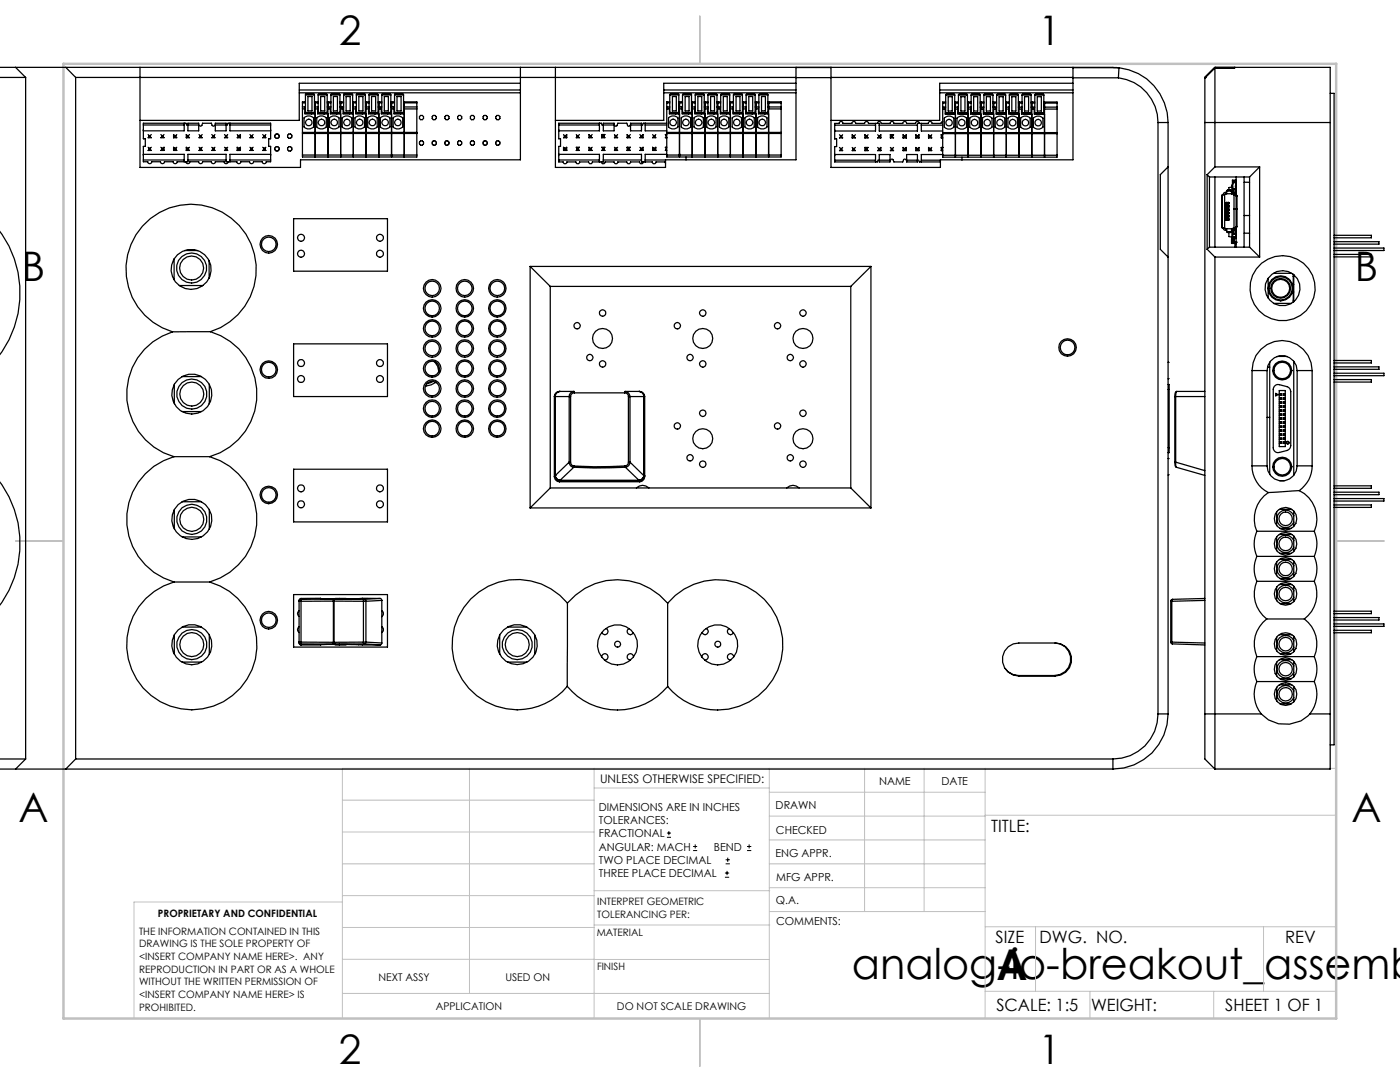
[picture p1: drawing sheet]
<svg xmlns="http://www.w3.org/2000/svg" width="279mm" height="216mm" viewBox="0 0 279 216" stroke-linecap="round" stroke-linejoin="round" font-family="sans-serif">
<defs><g id="words">
<g font-size="8.5">
<text x="170" y="195.4">analog-io-breakout_assemb</text>
<text x="198.9" y="195.5">A</text>
</g>
<g font-size="8.1">
<text x="67.6" y="8.9">2</text>
<text x="207.3" y="8.9">1</text>
<text x="4.4" y="56.2">B</text>
<text x="270.4" y="56.2">B</text>
<text x="3.7" y="164.1">A</text>
<text x="269.7" y="164.1">A</text>
<text x="67.6" y="212.4">2</text>
<text x="207.3" y="212.4">1</text>
</g>
<g font-size="3.4">
<text x="197.8" y="166">TITLE:</text>
<text x="198.7" y="188.1">SIZE</text>
<text x="207.5" y="188.1">DWG. NO.</text>
<text x="256.5" y="188.2">REV</text>
<text x="198.8" y="201.7">SCALE: 1:5</text>
<text x="217.7" y="201.8">WEIGHT:</text>
<text x="244.5" y="201.7">SHEET 1 OF 1</text>
</g>
<text font-size="2.4" x="119.8" y="156.2">UNLESS OTHERWISE SPECIFIED:</text>
<g font-size="2.2">
<text x="119.5" y="161.8">DIMENSIONS ARE IN INCHES</text>
<text x="154.8" y="161.4">DRAWN</text>
<text x="175.4" y="156.6">NAME</text>
<text x="187.9" y="156.7">DATE</text>
<text x="119.5" y="164.4">TOLERANCES:</text>
<text x="119.5" y="167.1">FRACTIONAL</text>
<text x="154.9" y="166.3">CHECKED</text>
<text x="119.5" y="169.7">ANGULAR: MACH</text>
<text x="119.5" y="172.4">TWO PLACE DECIMAL</text>
<text x="142.5" y="169.7">BEND</text>
<text x="154.8" y="171">ENG APPR.</text>
<text x="119.5" y="175">THREE PLACE DECIMAL</text>
<text x="154.9" y="175.7">MFG APPR.</text>
<text x="154.9" y="180.4">Q.A.</text>
<text x="154.9" y="184.6">COMMENTS:</text>
</g>
<g font-size="2.1">
<text x="75.5" y="195.7">NEXT ASSY</text>
<text x="100.9" y="195.7">USED ON</text>
<text x="86.9" y="201.5">APPLICATION</text>
<text x="123.1" y="201.6">DO NOT SCALE DRAWING</text>
</g>
<g font-size="2">
<text x="31.5" y="182.9">PROPRIETARY AND CONFIDENTIAL</text>
<text x="119.2" y="180.6">INTERPRET GEOMETRIC</text>
<text x="119.2" y="183.1">TOLERANCING PER:</text>
<text x="27.8" y="186.5">THE INFORMATION CONTAINED IN THIS</text>
<text x="27.8" y="189">DRAWING IS THE SOLE PROPERTY OF</text>
<text x="27.8" y="191.6">&lt;INSERT COMPANY NAME HERE&gt;. ANY</text>
<text x="119.1" y="186.7">MATERIAL</text>
<text x="27.8" y="194.1">REPRODUCTION IN PART OR AS A WHOLE</text>
<text x="27.8" y="196.6">WITHOUT THE WRITTEN PERMISSION OF</text>
<text x="119.1" y="193.5">FINISH</text>
<text x="27.8" y="199.1">&lt;INSERT COMPANY NAME HERE&gt; IS</text>
<text x="27.8" y="201.7">PROHIBITED.</text>
</g>
</g></defs>
<g fill="none" stroke="#000" stroke-width=".2">
<path d="M133.1 167.1h.8M133.1 166.2h.8M133.5 165.8v.9M138.3 169.7h.8M138.3 168.9h.8M138.7 168.5v.8M144.7 175h.8M144.7 174.2h.8M144.8 172.4h.9M144.8 171.6h.9M145.1 173.8v.8M145.2 171.1v.9"/>
<path d="M149.1 169.7h.8M149.1 168.9h.8M149.5 168.5v.8"/>
</g>
<g fill="none" stroke="#c0c0c0" stroke-width=".2">
<path d="M68.3 159.7h50.3M93.7 153.3v44.9M118.6 153.3v49.9M118.6 157.2h34.9M153.5 153.3v49.9M153.5 158.1h43.1M172.5 153.3v28.6M184.4 153.3v28.6M196.6 153.3v49.9M266.7 153.3h-198.4v49.9M68.3 178.7h50.3M68.3 172.4h50.3"/>
<path d="M68.3 166h50.3M68.3 180h-41.6v23.2M118.6 177.7h35M153.5 167.6h43.1M153.5 162.8h43.1M153.5 172.4h43.1M153.5 177.1h43.1M196.6 162.7h70.1M68.3 198.2h85.2M68.3 191.4l85.2 .1M68.3 185.1h50.3M118.6 184.6h35"/>
<path d="M153.6 181.9h43M196.6 197.8h70.1M196.6 184.9h70.1M206.7 184.9v12.9M217.5 197.8v5.4M242.2 197.8v5.4M252.2 184.9v12.9"/>
</g>
<path d="M139.7 3.2v9.5M3.1 107.9h9.6M266.7 107.9h9.5M139.7 203.2v9.6" fill="none" stroke="#c0c0c0" stroke-width=".25"/>
<path d="M12.7 12.7h254v190.5h-254z" fill="none" stroke="#c0c0c0" stroke-width=".5"/>
<g fill="none" stroke="#000" stroke-width=".25">
<path d="M-.1 13.4l223.4 .1M0 15.5h5.1M3.1 13.4l2 2.1M5.1 15.5v135.9M13.1 13.4l2 2.1M15.1 15.5v135.9M15.1 15.5h199M27.9 13.4v20h32.1v-1.5h43.9v-18.5M59.7 18h44.2M59.7 18.5h44.2M61 18.9l.1-.2h1.5l.2 .2M61 18.9h1.8"/>
<path d="M61 18.9v3.5M61.5 19.3h.8v2.8h-.8zM62.8 18.9v3.8M63.5 18.9l.1-.2h1.6l.1 .2M63.5 18.9h1.8M63.5 18.9v3.5M64 19.3h.8v2.8h-.8zM65.3 18.9v3.8M66 18.9l.1-.2h1.6l.1 .2M66 18.9h1.8M66 18.9v3.5M66.5 19.3h.8v2.8h-.8z"/>
<path d="M67.8 18.9v3.8M68.6 18.9l.1-.2h1.5l.2 .2M68.6 18.9h1.8M68.6 18.9v3.5M69.1 19.3h.8v2.8h-.8zM70.4 18.9v3.8M71.1 18.9l.1-.2h1.6l.1 .2M71.1 18.9v3.5M71.1 18.9h1.8M71.6 19.3h.8v2.8h-.8zM72.9 18.9v3.8M73.7 18.9l.1-.2h1.5l.2 .2"/>
<path d="M73.7 18.9h1.8M73.7 18.9v3.5M74.2 19.3h.8v2.8h-.8zM75.5 18.9v3.8M76.2 18.9l.1-.2h1.6l.1 .2M76.2 18.9h1.8M76.2 18.9v3.5M76.7 19.3h.8v2.8h-.8zM78 18.9v3.8M78.7 18.9l.1-.2h1.6l.1 .2M78.7 18.9h1.8M78.7 18.9v3.5"/>
<path d="M79.2 19.3h.8v2.8h-.8zM80.5 18.9v3.8M103.9 16.6h-44.2v7.4h-31.8M110.8 13.4v20h22v-1.5h26.1v-18.5M132.5 18h26.4M132.5 18.5h26.4M133.7 18.9l.1-.2h1.6l.1 .2M133.7 18.9h1.8M133.7 18.9v3.5M134.2 19.3h.8v2.8h-.8zM135.5 18.9v3.8M136.2 18.9l.1-.2h1.6l.1 .2"/>
<path d="M136.2 18.9h1.8M136.2 18.9v3.5M136.7 19.3h.8v2.8h-.8zM138 18.9v3.8M138.7 18.9l.2-.2h1.5l.1 .2M138.7 18.9h1.8M138.7 18.9v3.5M139.3 19.3h.8v2.8h-.8zM140.5 18.9v3.8M141.3 18.9l.1-.2h1.6l.1 .2M141.3 18.9h1.8M141.3 18.9v3.5"/>
<path d="M141.8 19.3h.8v2.8h-.8zM143.1 18.9v3.8M143.8 18.9l.2-.2h1.5l.1 .2M143.8 18.9h1.8M143.8 18.9v3.5M144.4 19.3h.7v2.8h-.7zM145.6 18.9v3.8M146.4 18.9l.1-.2h1.6l.1 .2M146.4 18.9h1.8M146.4 18.9v3.5M146.9 19.3h.8v2.8h-.8zM148.2 18.9v3.8"/>
<path d="M148.9 18.9l.1-.2h1.6l.1 .2M148.9 18.9h1.8M148.9 18.9v3.5M149.4 19.3h.8v2.8h-.8zM150.7 18.9v3.8M151.4 18.9l.2-.2h1.5l.1 .2M151.4 18.9h1.8M151.4 18.9v3.5M152 19.3h.8v2.8h-.8zM153.2 18.9v3.8M158.9 13.5h6.9M158.9 16.6h-26.4v7.4h-21.7"/>
<path d="M165.8 13.4v20h21.9v-1.5h26.4v-18.5M187.5 18h26.6M187.5 18.5h26.6M188.7 19l.2-.2h1.5l.1 .2M188.7 19h1.8M188.7 19v3.5M189.2 19.3h.8v2.9h-.8zM190.5 19v3.8M191.3 19l.1-.2h1.6l.1 .2M191.3 19h1.8M191.3 19v3.5M191.8 19.3h.8v2.9h-.8z"/>
<path d="M193.1 19v3.8M193.8 19l.2-.2h1.5l.1 .2M193.8 19h1.8M193.8 19v3.5M194.3 19.3h.8v2.9h-.8zM195.6 19v3.8M196.4 19l.1-.2h1.5l.2 .2M196.4 19h1.8M196.4 19v3.5M196.8 19.3h.9v2.9h-.9zM198.2 19v3.8M198.9 19l.1-.2h1.6l.1 .2"/>
<path d="M198.9 19h1.8M198.9 19v3.5M199.4 19.3h.8v2.9h-.8zM200.7 19v3.8M201.4 19l.2-.2h1.5l.1 .2M201.4 19h1.8M201.4 19v3.5M201.9 19.3h.8v2.9h-.8zM203.2 19v3.8M204 19l.1-.2h1.6l.1 .2M204 19h1.8M204 19v3.5"/>
<path d="M204.5 19.3h.8v2.9h-.8zM205.8 19v3.8M206.5 19l.2-.2h1.5l.1 .2M206.5 19h1.8M206.5 19v3.5M207 19.3h.8v2.9h-.8zM208.3 19v3.8M214.1 15.5h9.1M214.1 13.5h9.2M214.1 16.6h-26.6v7.4h-21.7M223.2 15.5a9 9 0 0 1 7.9 8.9M223.3 13.5a11 11 0 0 1 9.8 10.9"/>
<path d="M223.3 13.5l-.1 2M240.5 15.5l2-2.1h23v11M240.5 15.5v8.9M240.5 15.5h.1M242.5 13.5v19.8M242.5 13.5h.1M242.5 13.5h4M242.5 13.5l-2 2M246.5 13.4l-4 .1M265.5 18.6h.7v130h-.7M28.6 31.9h8.2M28.6 30.8h8.2v1.5"/>
<path d="M28.6 24.9h8.2M29.6 29.4l.2 .2M29.6 26.8l.2 .3M29.8 29.8h.2M29.8 29.8l-.2 .2h.6l-.2-.2M29.8 29.6h.2M29.8 27.3h.2M29.8 27.1v.2M29.8 29.6v.2M29.8 27.3l-.2 .2h.6l-.2-.2M29.8 27.1h.2M30 27.1v.2"/>
<path d="M30 29.6v.2M30.2 29.4l-.2 .2M30.2 26.8l-.2 .3M32.1 26.8l.2 .3M32.1 29.4l.2 .2M32.3 29.8h.2M32.3 29.8l-.2 .2h.6M32.3 29.6h.2M32.3 27.3h.2M32.3 27.1v.2M32.3 29.6v.2M32.3 27.3l-.2 .2h.6l-.2-.2"/>
<path d="M32.3 27.1h.2M32.5 29.6l.2-.2v.6M32.5 29.8l.2 .2M32.5 27.1v.2M32.5 29.6v.2M32.7 26.8l-.2 .3M34.9 29.8h.2M34.9 29.6h.2M34.9 27.3h.2M34.9 27.1l-.3-.3v.7M34.9 29.8l-.3 .2M34.9 29.6l-.3-.2v.6"/>
<path d="M34.9 27.1v.2M34.9 29.6v.2M34.9 27.1h.2M34.9 27.3l-.3 .2M35.1 29.8l.2 .2h-.7M35.1 27.1v.2M35.1 29.6v.2M35.1 27.3l.2 .2h-.7M35.3 29.4l-.2 .2M35.3 26.8l-.2 .3M36.8 24.6v1.5h-8.2M37.1 32.3a.39 .39 0 0 0 .4 .4 .39 .39 0 0 0 .4-.4h1.8a.39 .39 0 0 0 .3 .4 .39 .39 0 0 0 .4-.4h1.8a.39 .39 0 0 0 .4 .4 .39 .39 0 0 0 .4-.4h1.7a.39 .39 0 0 0 .4 .4 .39 .39 0 0 0 .4-.4"/>
<path d="M37.3 25l-.2-.4h-8.5v3.1h.4v1.5h-.4v3.1h.9a.39 .39 0 0 0 .4 .4 .39 .39 0 0 0 .4-.4h1.7a.39 .39 0 0 0 .4 .4 .39 .39 0 0 0 .4-.4h1.8a.39 .39 0 0 0 .4 .4 .39 .39 0 0 0 .3-.4h2.2v-1.5h7.6v1.5h2.2a.39 .39 0 0 0 .4 .4 .39 .39 0 0 0 .3-.4h1.8a.39 .39 0 0 0 .4 .4 .39 .39 0 0 0 .4-.4h1.8a.39 .39 0 0 0 .3 .4 .39 .39 0 0 0 .4-.4h.9v-3.1h-.4v-1.5h.4v-3.1h-8.5l-.1 .4M37.4 29.8h.2M37.4 29.6h.2M37.4 27.3h.2M37.4 27.1l-.2-.3v.7M37.4 29.8l-.2 .2M37.4 29.6l-.2-.2v.6M37.4 27.1v.2M37.4 29.6v.2M37.4 27.1h.2M37.4 27.3l-.2 .2M37.5 31.9h7.6"/>
<path d="M37.5 24.6h2.2v1.5h-2.2zM37.5 24.9h2.2M37.6 29.8l.2 .2h-.6M37.6 27.1v.2M37.6 29.6v.2M37.6 27.3l.2 .2h-.6M37.8 29.4l-.2 .2M37.8 26.8l-.2 .3M39.7 26.8l.2 .3M39.7 29.4l.2 .2M39.8 25a.26 .26 0 0 0 .2 .2 .26 .26 0 0 0 .3-.2l.1-.4h1.8l.1 .4a.26 .26 0 0 0 .3 .2 .26 .26 0 0 0 .2-.2M39.9 29.8h.2"/>
<path d="M39.9 29.8l-.2 .2h.7l-.3-.2M39.9 29.6h.2M39.9 27.3h.2M39.9 27.1v.2M39.9 29.6v.2M39.9 27.3l-.2 .2h.7l-.3-.2M39.9 27.1h.2M40.1 27.1v.2M40.1 29.6v.2M40.4 29.4l-.3 .2M40.4 26.8l-.3 .3M42.3 26.8l.2 .3"/>
<path d="M42.3 29.4l.2 .2M42.5 29.8h.2M42.5 29.8l-.2 .2h.6l-.2-.2M42.5 29.6h.2M42.5 27.3h.2M42.5 27.1v.2M42.5 29.6v.2M42.5 27.3l-.2 .2h.6l-.2-.2M42.5 27.1h.2M42.7 27.1v.2M42.7 29.6v.2M42.9 29.4l-.2 .2"/>
<path d="M42.9 26.8l-.2 .3M43 24.6h2.1v1.5h-2.1zM43 24.9h2.1M44.8 26.8l.2 .3M44.8 29.4l.2 .2M45 29.8h.2M45 29.8l-.2 .2h.6l-.2-.2M45 29.6h.2M45 27.3h.2M45 27.1v.2M45 29.6v.2M45 27.3l-.2 .2h.6l-.2-.2"/>
<path d="M45 27.1h.2M45.2 27.1v.2M45.2 29.6v.2M45.4 29.4l-.2 .2M45.4 26.8l-.2 .3M45.9 31.9h8.1M45.9 24.6v1.5h8.1M45.9 24.9h8.1M47.3 30h.7M47.3 26.8l.3 .3M47.6 29.8h.2M47.6 29.6h.2"/>
<path d="M47.6 27.3h.2M47.6 29.8l-.3 .2M47.6 29.6l-.3-.2v.6M47.6 27.1v.2M47.6 29.6v.2M47.6 27.3l-.3 .2h.7M47.6 27.1h.2M47.8 29.6l.2-.2v.6M47.8 27.1l.2-.3v.7M47.8 29.8l.2 .2M47.8 27.1v.2M47.8 29.6v.2"/>
<path d="M47.8 27.3l.2 .2M49.9 26.8l.2 .3M49.9 29.4l.2 .2M50.1 29.8h.2M50.1 29.8l-.2 .2h.6l-.2-.2M50.1 29.6h.2M50.1 27.3h.2M50.1 27.1v.2M50.1 29.6v.2M50.1 27.3l-.2 .2h.6l-.2-.2M50.1 27.1h.2M50.3 27.1v.2"/>
<path d="M50.3 29.6v.2M50.5 29.4l-.2 .2M50.5 26.8l-.2 .3M52.4 29.4l.2 .2M52.4 26.8l.2 .3M52.6 29.8l-.2 .2h.7l-.3-.2M52.6 27.1v.2M52.6 29.6v.2M52.6 29.8h.2M52.6 29.6h.2M52.6 27.3h.2M52.6 27.3l-.2 .2h.7l-.3-.2"/>
<path d="M52.6 27.1h.2M52.8 27.1v.2M52.8 29.6v.2M53.1 29.4l-.3 .2M53.1 26.8l-.3 .3M54 30.8h-8.1v1.5M60.4 30.9v.4h22.8v-.4M60.4 21.3v.4M60.4 26.4v.2M60.4 21.7h.5M60.4 21.3h.6M60.4 26.4h22.8"/>
<path d="M60.4 20.5h.6M60.4 26.6h22.8M60.4 30.9h22.8M60.4 20.5v.8M60.4 21.7v4.7M60.4 26.6v4.3M60.7 23.5a1.36 1.36 0 0 1 1.9 0v1.8a1.36 1.36 0 0 1-1.9 0zM60.9 21.3v.4M60.9 21.7v1h2M61 22.4l1.8 .1-.3 .1h-1.4zM61 20.3h-.6v.2M62.1 22.6v.1"/>
<path d="M62.2 22.6v.1M62.8 21.3h.7M62.8 20.5h.7M62.8 20.3h.7M62.9 20.5v1.2M62.9 26.4v.2M62.9 26.6v4.7M62.9 20.3v.2zM62.9 21.7h.5M62.9 21.7v4.7M63.2 23.5a1.36 1.36 0 0 1 1.9 0v1.8a1.36 1.36 0 0 1-1.9 0zM63.4 21.3v.4"/>
<path d="M63.4 21.7v1h2M63.5 22.4l1.8 .1-.2 .1h-1.4zM64.7 22.6v.1M65.3 21.3h.7M65.3 20.5h.7M65.3 20.3h.7M65.4 20.5v1.2M65.4 26.4v.2M65.4 26.6v4.7M65.4 20.3v.2zM65.4 21.7h.5M65.4 21.7v4.7"/>
<path d="M65.8 23.5a1.36 1.36 0 0 1 1.9 0v1.8a1.36 1.36 0 0 1-1.9 0zM65.9 21.3v.4M65.9 21.7v1h2.1M66 22.4l1.8 .1-.2 .1h-1.4zM67.2 22.6v.1M67.8 21.3h.8M67.8 20.5h.8M67.8 20.3h.8M68 20.5v1.2M68 26.4v.2M68 26.6v4.7M68 20.3v.2z"/>
<path d="M68 21.7h.5M68 21.7v4.7M68.3 23.5a1.36 1.36 0 0 1 1.9 0v1.8a1.36 1.36 0 0 1-1.9 0zM68.5 21.3v.4M68.5 21.7v1h2M68.6 22.4l1.8 .1-.2 .1h-1.4zM69.7 22.6v.1M69.8 22.6v.1M70.4 21.3h.7M70.4 20.5h.7M70.4 20.3h.7M70.5 20.5v1.2"/>
<path d="M70.5 26.4v.2M70.5 26.6v4.7M70.5 20.3v.2zM70.5 21.7h.5M70.5 21.7v4.7M70.8 23.5a1.36 1.36 0 0 1 1.9 0v1.8a1.36 1.36 0 0 1-1.9 0zM71 21.3v.4M71 21.7v1h2.1M71.1 22.4l1.8 .1-.2 .1h-1.4zM72.3 22.6v.1M72.9 21.3h.8M72.9 20.5h.8"/>
<path d="M72.9 20.3h.8M73.1 26.4v.2M73.1 26.6v4.7M73.1 20.3v.2zM73.1 20.5v1.2M73.1 21.7h.5M73.1 21.7v4.7M73.4 23.5a1.36 1.36 0 0 1 1.9 0v1.8a1.36 1.36 0 0 1-1.9 0zM73.6 21.3v.4M73.6 21.7v1h2M73.7 22.4l1.8 .1-.3 .1h-1.4zM74.8 22.6v.1"/>
<path d="M75.5 21.3h.7M75.5 20.5h.7M75.5 20.3h.7M75.6 26.4v.2M75.6 26.6v4.7M75.6 20.3v.2zM75.6 20.5v1.2M75.6 21.7h.5M75.6 21.7v4.7M75.9 23.5a1.36 1.36 0 0 1 1.9 0v1.8a1.36 1.36 0 0 1-1.9 0zM76.1 21.3v.4M76.1 21.7v1h2"/>
<path d="M76.2 22.4l1.8 .1-.2 .1h-1.4zM77.4 22.6v.1M78 21.3h.7M78 20.5h.7M78 20.3h.7M78.1 20.5v1.2M78.1 26.4v.2M78.1 26.6v4.7M78.1 20.3v.2zM78.1 21.7h.5M78.1 21.7v4.7M78.5 23.5a1.36 1.36 0 0 1 1.9 0v1.8a1.36 1.36 0 0 1-1.9 0z"/>
<path d="M78.6 21.3v.4M78.6 21.7v1h2.1M78.7 22.4l1.8 .1-.2 .1h-1.4zM79.9 22.6v.1M80.5 20.3h2.7v.2M80.5 21.3h2.7M80.5 20.5h2.7M80.7 20.5v1.2M80.7 26.4v.2M80.7 26.6v4.7M80.7 20.3v.2zM80.7 21.7h2.5"/>
<path d="M80.7 21.7v4.7M83.2 21.3v.4M83.2 26.4v.2M83.2 20.5v.8M83.2 21.7v4.7M83.2 26.6v4.3M111.5 31.9h8.1M111.5 30.8h8.1v1.5M111.5 24.9h8.1M112.5 30h.6M112.5 26.8l.1 .3M112.6 29.8h.3"/>
<path d="M112.6 29.6h.3M112.6 27.3h.3M112.6 27.1v.2M112.6 29.6v.2M112.6 29.6l-.1-.2v.6M112.6 29.8l-.1 .2M112.6 27.3l-.1 .2h.6M112.6 27.1h.3M112.9 27.1v.2M112.9 29.6v.2M112.9 29.6l.2-.2v.6M112.9 29.8l.2 .2"/>
<path d="M112.9 27.1l.2-.3v.7M112.9 27.3l.2 .2M115 26.8l.2 .3M115.2 29.8h.2M115.2 29.8l-.2 .2h.6l-.2-.2M115.2 29.6h.2M115.2 27.3h.2M115.2 29.6l-.2-.2h.6l-.2 .2M115.2 27.3l-.2 .2h.6l-.2-.2M115.2 27.1v.2M115.2 29.6v.2M115.2 27.1h.2"/>
<path d="M115.4 27.1v.2M115.4 29.6v.2M115.6 26.8l-.2 .3M117.7 29.8h.3M117.7 29.6h.3M117.7 27.3h.3M117.7 29.8l-.2 .2M117.7 29.6l-.2-.2v.6M117.7 27.1l-.2-.3v.7M117.7 27.1v.2M117.7 29.6v.2M117.7 27.3l-.2 .2"/>
<path d="M117.7 27.1h.3M118 29.8l.2 .2h-.7M118 27.1v.2M118 29.6v.2M118 27.3l.2 .2h-.7M118.2 29.4l-.2 .2M118.2 26.8l-.2 .3M119.6 24.6v1.5h-8.1M120 32.3a.37 .37 0 0 0 .4 .4 .37 .37 0 0 0 .4-.4h1.8a.37 .37 0 0 0 .3 .4 .37 .37 0 0 0 .4-.4h1.8a.37 .37 0 0 0 .4 .4 .37 .37 0 0 0 .3-.4h1.8a.37 .37 0 0 0 .4 .4 .37 .37 0 0 0 .4-.4M120.1 26.8h.6l-.2 .3M120.1 26.8v.7M120.1 26.8l.2 .3"/>
<path d="M120.2 25l-.2-.4h-8.5v3.1h.4v1.5h-.4v3.1h.9a.37 .37 0 0 0 .4 .4 .37 .37 0 0 0 .3-.4h1.8a.37 .37 0 0 0 .4 .4 .37 .37 0 0 0 .4-.4h1.8a.37 .37 0 0 0 .3 .4 .37 .37 0 0 0 .4-.4h2.2v-1.5h7.6v1.5h2.2a.37 .37 0 0 0 .3 .4 .37 .37 0 0 0 .4-.4h1.8l.1 .3M120.3 29.8h.2M120.3 29.8l-.2 .2h.6l-.2-.2M120.3 29.6h.2M120.3 27.3h.2M120.3 29.6l-.2-.2h.6l-.2 .2M120.3 27.1v.2M120.3 29.6v.2M120.3 27.3l-.2 .2M120.3 27.1h.2M120.4 31.9h7.6M120.4 24.9h2.2"/>
<path d="M120.4 24.6h2.2v1.5h-2.2zM120.5 27.1v.2M120.5 29.6v.2M120.5 27.3l.2 .2h-.6M122.6 29.4l.2 .2M122.6 26.8l.2 .3M122.7 25a.24 .24 0 0 0 .2 .2 .24 .24 0 0 0 .3-.2l.1-.4h1.8l.1 .4a.24 .24 0 0 0 .3 .2 .24 .24 0 0 0 .2-.2M122.8 29.8h.2M122.8 29.8l-.2 .2h.7l-.3-.2M122.8 29.6h.2M122.8 27.3h.2M122.8 27.1v.2"/>
<path d="M122.8 29.6v.2M122.8 27.3l-.2 .2h.7l-.3-.2M122.8 27.1h.2M123 27.1v.2M123 29.6v.2M123.3 29.4l-.3 .2M123.3 26.8l-.3 .3M125.2 29.4h.6l-.2 .2M125.2 29.4l.1 .2M125.2 29.4v.6M125.3 29.8h.3M125.3 29.6h.3"/>
<path d="M125.3 27.3h.3M125.3 29.8l-.1 .2M125.3 27.1l-.1-.3v.7M125.3 27.1v.2M125.3 29.6v.2M125.3 27.3l-.1 .2M125.3 27.1h.3M125.6 29.8l.2 .2h-.6M125.6 27.1v.2M125.6 29.6v.2M125.6 27.3l.2 .2h-.6M125.8 26.8l-.2 .3"/>
<path d="M125.8 24.9h2.2M125.8 24.6h2.2v1.5h-2.2zM127.7 29.4l.2 .2M127.7 26.8l.2 .3M127.9 29.8h.2M127.9 29.8l-.2 .2h.6M127.9 29.6h.2M127.9 27.3h.2M127.9 27.1v.2M127.9 29.6v.2M127.9 27.3l-.2 .2h.6M127.9 27.1h.2"/>
<path d="M128.1 29.6l.2-.2v.6M128.1 27.1v.2M128.1 29.6v.2M128.1 27.1l.2-.3v.7M128.1 29.8l.2 .2M128.1 27.3l.2 .2M128.8 31.9h3.8M128.8 24.9h4.3M128.8 24.6v1.5h4.3M130.2 30h.7M130.2 26.8l.2 .3M130.4 29.8h.3"/>
<path d="M130.4 29.6h.3M130.4 27.3h.3M130.4 29.8l-.2 .2M130.4 29.6l-.2-.2v.6M130.4 27.1v.2M130.4 29.6v.2M130.4 27.3l-.2 .2h.7l-.2-.2M130.4 27.1h.3M130.7 29.6l.2-.2v.6M130.7 29.8l.2 .2M130.7 27.1v.2M130.7 29.6v.2"/>
<path d="M130.9 26.8l-.2 .3M133 30.8h-4.2v1.5M133.1 30.9v.4h22.8v-.4M133.1 21.3v.4M133.1 26.4v.2M133.1 29.4h-.3l.2 .2-.2 .4h.3M133.1 26.8h-.3l.2 .3-.2 .4h.3M133.1 24.6h-4.7l-.2 .4M133.1 21.7h.5M133.1 21.3h.6M133.1 26.4h22.8M133.1 20.5h.6"/>
<path d="M133.1 26.6h22.8M133.1 30.9h22.8M133.1 20.5v.8M133.1 21.7v4.7M133.1 26.6v4.3M133.4 23.5a1.32 1.32 0 0 1 1.9 0v1.8a1.32 1.32 0 0 1-1.9 0zM133.6 21.3v.4M133.6 21.7v1h2M133.7 22.4h1.8v.1l-1.6 .1zM133.7 20.3h-.6v.2M134.9 22.6v.1M135.5 21.3h.7"/>
<path d="M135.5 20.5h.7M135.5 20.3h.7M135.5 30.8h.2M135.6 20.5v1.2M135.6 26.4v.2M135.6 26.6v4.7M135.6 20.3v.2zM135.6 21.7h.5M135.6 21.7v4.7M136 23.5a1.32 1.32 0 0 1 1.8 0v1.8a1.32 1.32 0 0 1-1.8 0zM136.1 21.3v.4M136.1 21.7v1h2"/>
<path d="M136.2 22.4h1.8v.1l-1.6 .1zM136.9 31.3v.6M137.4 22.6v.1M138 21.3h.7M138 20.5h.7M138 20.3h.7M138.1 20.5v1.2M138.1 26.4v.2M138.1 26.6v4.7M138.1 20.3v.2zM138.1 21.7h.6M138.1 21.7v4.7"/>
<path d="M138.5 23.5a1.32 1.32 0 0 1 1.9 0v1.8a1.32 1.32 0 0 1-1.9 0zM138.7 21.3v.4M138.7 21.7v1h2M138.7 22.4h1.8v.1l-1.5 .1zM139.9 22.6v.1M140.5 21.3h.8M140.5 20.5h.8M140.5 20.3h.8M140.7 20.5v1.2M140.7 26.4v.2M140.7 26.6v4.7M140.7 20.3v.2z"/>
<path d="M140.7 21.7h.5M140.7 21.7v4.7M141 23.5a1.32 1.32 0 0 1 1.9 0v1.8a1.32 1.32 0 0 1-1.9 0zM141.2 21.3v.4M141.2 21.7v1h2M141.3 22.4h1.8v.1l-1.6 .1zM142.5 22.6v.1M143.1 21.3h.7M143.1 20.5h.7M143.1 20.3h.7M143.2 20.5v1.2M143.2 26.4v.2"/>
<path d="M143.2 26.6v4.7M143.2 20.3v.2zM143.2 21.7h.6M143.2 21.7v4.7M143.6 23.5a1.32 1.32 0 0 1 1.9 0v1.8a1.32 1.32 0 0 1-1.9 0zM143.8 21.3v.4M143.8 21.7v1h2M143.8 22.4h1.8v.1l-1.6 .1zM145 22.6v.1M145.6 21.3h.8M145.6 20.5h.8M145.6 20.3h.8"/>
<path d="M145.8 26.4v.2M145.8 26.6v4.7M145.8 20.3v.2zM145.8 20.5v1.2M145.8 21.7h.5M145.8 21.7v4.7M146.1 23.5a1.32 1.32 0 0 1 1.9 0v1.8a1.32 1.32 0 0 1-1.9 0zM146.3 21.3v.4M146.3 21.7v1h2M146.4 22.4h1.8v.1l-1.6 .1zM147.6 22.6v.1M148.2 21.3h.7"/>
<path d="M148.2 20.5h.7M148.2 20.3h.7M148.3 26.4v.2M148.3 26.6v4.7M148.3 20.3v.2zM148.3 20.5v1.2M148.3 21.7h.5M148.3 21.7v4.7M148.7 23.5a1.32 1.32 0 0 1 1.8 0v1.8a1.32 1.32 0 0 1-1.8 0zM148.8 21.3v.4M148.8 21.7v1h2M148.9 22.4h1.8v.1l-1.6 .1z"/>
<path d="M150.1 22.6v.1M150.7 21.3h.7M150.7 20.5h.7M150.7 20.3h.7M150.8 20.5v1.2M150.8 26.4v.2M150.8 26.6v4.7M150.8 20.3v.2zM150.8 21.7h.6M150.8 21.7v4.7M151.2 23.5a1.32 1.32 0 0 1 1.9 0v1.8a1.32 1.32 0 0 1-1.9 0zM151.4 21.3v.4"/>
<path d="M151.4 21.7v1h2M151.4 22.4h1.8v.1l-1.5 .1zM152.6 22.6v.1M153.2 20.3h2.7v.2M153.2 21.3h2.7M153.2 20.5h2.7M153.4 20.5v1.2M153.4 26.4v.2M153.4 26.6v4.7M153.4 20.3v.2zM153.4 21.7h2.5M153.4 21.7v4.7"/>
<path d="M155.9 21.3v.4M155.9 26.4v.2M155.9 20.5v.8M155.9 21.7v4.7M155.9 26.6v4.3M166.6 30.8h8.1v1.5M166.6 32h8.1M166.6 25h8.1M167.5 26.9l.2 .2M167.5 29.4l.2 .2M167.7 29.8h.3M167.7 29.8l-.2 .3h.7l-.2-.3"/>
<path d="M167.7 27.3l-.2 .2h.7l-.2-.2M167.7 27.3h.3M167.7 27.1v.2M167.7 29.6v.2M167.7 27.1h.3M167.7 29.6h.3M168 27.1v.2M168 29.6v.2M168.2 26.9l-.2 .2M168.2 29.4l-.2 .2M170.1 29.4l.2 .2M170.3 29.8h.2"/>
<path d="M170.3 29.8l-.2 .3h.6l-.2-.3M170.3 27.3h.2M170.3 27.1h.2M170.3 27.1l-.2-.2v.6M170.3 27.3l-.2 .2M170.3 27.1v.2M170.3 29.6v.2M170.3 29.6h.2M170.5 27.3l.2 .2h-.6M170.5 27.1v.2M170.5 29.6v.2M170.7 26.9l-.2 .2"/>
<path d="M170.7 29.4l-.2 .2M172.6 29.4l.2 .2M172.6 29.4v.7M172.6 29.4h.6l-.2 .2M172.8 29.8h.2M172.8 27.3h.2M172.8 27.1h.2M172.8 27.3l-.2 .2M172.8 27.1l-.2-.2v.6M172.8 27.1v.2M172.8 29.6v.2M172.8 29.8l-.2 .3"/>
<path d="M172.8 29.6h.2M173 29.8l.2 .3h-.6M173 27.3l.2 .2h-.6M173 27.1v.2M173 29.6v.2M173.2 26.9l-.2 .2M174.7 24.6v1.5h-8.1M175.1 24.6a.39 .39 0 0 1 .4-.4 .39 .39 0 0 1 .4 .4h1.7a.39 .39 0 0 1 .4-.4 .39 .39 0 0 1 .4 .4h1.8a.39 .39 0 0 1 .4-.4 .39 .39 0 0 1 .3 .4h1.8a.39 .39 0 0 1 .4-.4 .39 .39 0 0 1 .4 .4M175.2 29.4l.2 .2M175.2 26.9l.2 .2M175.4 29.8h.2M175.4 29.8l-.2 .3h.6"/>
<path d="M175.4 27.3l-.2 .2h.6M175.4 27.3h.2M175.4 27.1h.2M175.4 27.1v.2M175.4 29.6v.2M175.4 29.6h.2M175.5 30.8h2.1v1.5h-2.1zM175.5 32h2.1M175.5 25h7.6M175.6 29.8l.2 .3M175.6 27.1l.2-.2v.6M175.6 27.3l.2 .2"/>
<path d="M175.6 29.6l.2-.2v.7M175.6 27.1v.2M175.6 29.6v.2M177.7 29.4l.2 .2M177.7 26.9l.2 .2M177.7 26.9h.6l-.2 .2M177.7 26.9v.6M177.8 31.9a.26 .26 0 0 1 .2-.2 .26 .26 0 0 1 .3 .2l.1 .4h1.8l.1-.4a.26 .26 0 0 1 .3-.2 .26 .26 0 0 1 .2 .2M177.9 29.8h.2M177.9 29.8l-.2 .3h.6l-.2-.3M177.9 27.3h.2M177.9 27.1h.2"/>
<path d="M177.9 27.3l-.2 .2M177.9 27.1v.2M177.9 29.6v.2M177.9 29.6h.2M178.1 27.3l.2 .2h-.6M178.1 27.1v.2M178.1 29.6v.2M178.3 29.4l-.2 .2M180.2 30.1h.7M180.2 27.5h.7M180.4 29.8h.3M180.4 27.3h.3"/>
<path d="M180.4 27.1h.3M180.4 29.6l-.2-.2v.7M180.4 27.1l-.2-.2v.6M180.4 27.3l-.2 .2M180.4 27.1v.2M180.4 29.6v.2M180.4 29.8l-.2 .3M180.4 29.6h.3M180.7 29.8l.2 .3M180.7 27.3l.2 .2M180.7 27.1l.2-.2v.6M180.7 27.1v.2"/>
<path d="M180.7 29.6v.2M180.7 29.6l.2-.2v.7M180.9 30.8h2.2v1.5h-2.2zM180.9 32h2.2M182.8 30.1h.6M182.8 27.5h.6M183 29.8h.2M183 27.3h.2M183 27.1h.2M183 29.6l-.2-.2v.7M183 27.3l-.2 .2M183 27.1l-.2-.2v.6"/>
<path d="M183 27.1v.2M183 29.6v.2M183 29.8l-.2 .3M183 29.6h.2M183.2 29.8l.2 .3M183.2 27.1l.2-.2v.6M183.2 27.3l.2 .2M183.2 29.6l.2-.2v.7M183.2 27.1v.2M183.2 29.6v.2M183.3 31.9l.2 .4h4.2M183.9 32h3.6"/>
<path d="M183.9 24.6v1.5h4.2M183.9 25h4.2M185.5 29.8h.2M185.5 27.3h.2M185.5 27.1h.2M185.5 29.6l-.2-.2v.7M185.5 27.3l-.2 .2M185.5 27.1l-.2-.2v.6M185.5 27.1v.2M185.5 29.6v.2M185.5 29.8l-.2 .3M185.5 29.6h.2"/>
<path d="M185.7 29.8l.2 .3h-.6M185.7 27.3l.2 .2h-.6M185.7 27.1v.2M185.7 29.6v.2M185.9 26.9l-.2 .2M185.9 29.4l-.2 .2M187.9 30.1h.2M187.9 27.5h.3M187.9 26.9h.2M187.9 29.4l.2 .2M187.9 26.9v.6M187.9 29.4v.7"/>
<path d="M187.9 26.9l.2 .2M187.9 29.4h.3M188.1 27.3l-.2 .2M188.1 29.8l-.2 .3M188.1 24.3l-.3 .3h-1.8a.39 .39 0 0 0-.4-.4 .39 .39 0 0 0-.4 .4h-2.1v1.5h-7.6v-1.5h-2.2a.39 .39 0 0 0-.4-.4 .39 .39 0 0 0-.4 .4h-1.7a.39 .39 0 0 0-.4-.4 .39 .39 0 0 0-.4 .4h-1.8a.39 .39 0 0 0-.3-.4 .39 .39 0 0 0-.4 .4h-.9v3.1h.4v1.5h-.4v3.1h8.5l.1-.4M188.1 31v.4h22.9v-.4M188.1 21.4v.4M188.1 26.5v.2M188.1 30.8h-4.2v1.5M188.1 21.8h.5M188.1 21.4h.6M188.1 26.5h22.9"/>
<path d="M188.1 26.7h22.9M188.1 31h22.9M188.1 20.6h.6M188.1 20.6v.8M188.1 21.8v4.7M188.1 26.7v4.3M188.5 23.6a1.36 1.36 0 0 1 1.9 0v1.8a1.36 1.36 0 0 1-1.9 0zM188.6 21.4v.4M188.6 21.8v1h2.1M188.7 22.5h1.8l-.2 .2h-1.4zM188.7 20.4h-.6v.2M189.9 22.7v.1"/>
<path d="M190.5 21.4h.8M190.5 20.6h.8M190.5 20.4h.8M190.7 20.6v1.2M190.7 26.5v.2M190.7 26.7v4.7M190.7 20.4v.2zM190.7 21.8h.5M190.7 21.8v4.7M191 23.6a1.36 1.36 0 0 1 1.9 0v1.8a1.36 1.36 0 0 1-1.9 0zM191.2 21.4v.4M191.2 21.8v1h2"/>
<path d="M191.3 22.5h1.8l-.2 .2h-1.4zM192 31.4v.6M192.5 22.7v.1M193.1 21.4h.7M193.1 20.6h.7M193.1 20.4h.7M193.2 20.6v1.2M193.2 26.5v.2M193.2 26.7v4.7M193.2 20.4v.2zM193.2 21.8h.5M193.2 21.8v4.7"/>
<path d="M193.5 23.6a1.36 1.36 0 0 1 1.9 0v1.8a1.36 1.36 0 0 1-1.9 0zM193.7 21.4v.4M193.7 21.8v1h2.1M193.8 22.5h1.8l-.2 .2h-1.4zM195 22.7v.1M195.6 21.4h.8M195.6 20.6h.8M195.6 20.4h.8M195.8 20.6v1.2M195.8 26.5v.2M195.8 26.7v4.7M195.8 20.4v.2z"/>
<path d="M195.8 21.8h.5M195.8 21.8v4.7M196.1 23.6a1.36 1.36 0 0 1 1.9 0v1.8a1.36 1.36 0 0 1-1.9 0zM196.3 21.4v.4M196.3 21.8v1h2M196.4 22.5h1.8l-.3 .2h-1.3zM197.6 22.7v.1M198.2 21.4h.7M198.2 20.6h.7M198.2 20.4h.7M198.3 20.6v1.2M198.3 26.5v.2"/>
<path d="M198.3 26.7v4.7M198.3 20.4v.2zM198.3 21.8h.5M198.3 21.8v4.7M198.6 23.6a1.36 1.36 0 0 1 1.9 0v1.8a1.36 1.36 0 0 1-1.9 0zM198.8 21.4v.4M198.8 21.8v1h2M198.9 22.5h1.8l-.2 .2h-1.4zM200.1 22.7v.1M200.7 21.4h.7M200.7 20.6h.7M200.7 20.4h.7"/>
<path d="M200.8 26.5v.2M200.8 26.7v4.7M200.8 20.4v.2zM200.8 20.6v1.2M200.8 21.8h.5M200.8 21.8v4.7M201.2 23.6a1.36 1.36 0 0 1 1.9 0v1.8a1.36 1.36 0 0 1-1.9 0zM201.3 21.4v.4M201.3 21.8v1h2.1M201.4 22.5h1.8l-.2 .2h-1.4zM202.6 22.7v.1M203.2 21.4h.8"/>
<path d="M203.2 20.6h.8M203.2 20.4h.8M203.4 26.5v.2M203.4 26.7v4.7M203.4 20.4v.2zM203.4 20.6v1.2M203.4 21.8h.5M203.4 21.8v4.7M203.7 23.6a1.36 1.36 0 0 1 1.9 0v1.8a1.36 1.36 0 0 1-1.9 0zM203.9 21.4v.4M203.9 21.8v1h2M204 22.5h1.8l-.2 .2h-1.4z"/>
<path d="M205.2 22.7v.1M205.8 21.4h.7M205.8 20.6h.7M205.8 20.4h.7M205.9 20.6v1.2M205.9 26.5v.2M205.9 26.7v4.7M205.9 20.4v.2zM205.9 21.8h.5M205.9 21.8v4.7M206.2 23.6a1.36 1.36 0 0 1 1.9 0v1.8a1.36 1.36 0 0 1-1.9 0zM206.4 21.4v.4"/>
<path d="M206.4 21.8v1h2.1M206.5 22.5h1.8l-.2 .2h-1.4zM207.7 22.7v.1M208.3 20.4h2.7v.2M208.3 21.4h2.7M208.3 20.6h2.7M208.5 20.6v1.2M208.5 26.5v.2M208.5 26.7v4.7M208.5 20.4v.2zM208.5 21.8h2.5M208.5 21.8v4.7"/>
<path d="M211 21.4v.4M211 26.5v.2M211 20.6v.8M211 21.8v4.7M211 26.7v4.3M231.1 24.4h2M231.1 24.4v118.1M233.1 24.4v118.1M233.1 33.3l-1.5 1.6v14.8l1.5 1.6M240.5 24.4h25M240.5 24.4v118.1M240.9 34.9l.5 .4"/>
<path d="M240.9 34.9v14.8M241.4 35.3h8M241.4 35.3v14M242.5 33.3l-1.6 1.6M242.5 33.3h8.9M242.5 35.3v14M243.8 39.1h.1M243.8 39.1v6.2M243.9 39.1v6.2M244.1 38.8l-.2 .3M244.4 38.8h-.5l-.1 .3M244.4 38.8v6.7"/>
<path d="M244.8 38.4a.56 .56 0 0 0-.7 .4M245 38.1l-.2 .2M245 37.9l-.2 .2v.6M245 38.1h.5M245 37.9v.2M245 37.9h.5M245.5 38.1l.3 .2M245.5 37.9l.3 .2v.6M245.5 37.9v.2M245.8 38.7h-1.3l-.1 .1M245.8 38.7l.5 .2M246 37.5v.9"/>
<path d="M246 36.8l-.1 .1v1.5M246 37.3l-.7 .1v.5M246.2 36.2h.1M246.2 36.2v.2M246.2 36.2h.4M246.3 38.9v6.6M246.3 38.9h.4M246.5 38.9l.2 .2M246.6 37.7h-.3v.9M246.6 38.1h.1M246.6 38.3h.1M246.6 37.8h.1"/>
<path d="M246.6 38.8h.1M246.6 38.6h.1M246.6 36.2h-.1M246.6 36.2v-.3h-.6v.9M246.6 37.1v-.7h-.6v2M246.6 37.3v.3M246.6 37.8v.3M246.6 38.3v.3M246.6 38.8v.1M246.6 36.9h.1M246.7 36.9v.2M246.7 37.4v.1"/>
<path d="M246.7 37.8v.3M246.7 38.9l.2 .2M246.7 36.4h-.1M246.7 36.3h-.2v.1M246.7 36.2h-.5M246.7 35.3v3.6M246.7 39.1v6.1M246.7 37.1h-.1v.2h.1M246.7 37.6h-.1v1.3l-.8-.5h.5M246.7 39.1h.2M246.9 39.1v2.6h-.6M248.3 36.4h1.1"/>
<path d="M248.3 35.3v14M249.4 35.3v14M251.4 33.3l-2 2M251.4 33.3v18M265.5 24.4v118.1M-.1 46.2a20.7 20.7 0 0 1 .1 24.6M34.7 51.6v4.2M35.8 57h4.7M36.8 50h2.6M41.7 52v3.5M58.6 43.6h18.7v10.5h-18.7zM105.8 53.2l4 3.9"/>
<path d="M105.8 53.2h68M105.8 53.2v48.2M109.8 57.1h60M109.8 57.1v40.3M169.8 57.1v40.3M173.8 53.2l-4 3.9M173.8 53.2v48.2M240.9 49.7l1.6 1.6M241.4 49.3h8M241.4 49.3l-.5 .4M242.5 51.3v102.2M242.5 51.3h8.9"/>
<path d="M243.8 45.3l.1 .2h.5M243.8 45.3h.1M243.9 45.3l.2 .2M244.1 45.5v.1a.52 .52 0 0 0 .7 .4M244.4 45.5l.1 .1h1.3M244.7 43.9h.1M244.7 40.5h.1M244.7 40.5v3.4M244.8 43.9h.1M244.8 40.4v.1M244.8 40.4l-.1 .1M244.8 40.5v3.4"/>
<path d="M244.8 43.9h.4M244.8 40.5h.4M244.8 40.4h.4M244.8 46.1l.2 .1M244.8 45.6v.6l.2 .2M245 46.2h.5M245 46.4h.5M245 46.2v.2M245.1 40.7v.3M245.1 41.3v.4M245.1 42v.4M245.1 42.7v.3"/>
<path d="M245.1 43.3v.4M245.2 42.4h.1l-.1 .3M245.2 43.9h.1M245.2 43.7l.1 .2M245.2 43h.1l-.1 .3M245.2 41h.1l-.1 .3M245.2 41.7h.1l-.1 .3M245.2 40.4v.1M245.2 40.5h.1M245.2 40.4l.1 .1M245.2 43.3h-.2v.4h.2M245.2 42.7h-.2v.3h.2"/>
<path d="M245.2 41.3h-.2v.4h.2M245.2 40.7h-.2v.3h.2M245.2 42h-.2v.4h.2M245.2 40.5v.2M245.2 41v.3M245.2 41.7v.3M245.2 42.4v.3M245.2 43v.3M245.2 43.7v.2M245.3 43.9h-.1M245.3 40.5l-.1 .2M245.5 46.2v.2"/>
<path d="M245.8 45.6v.7l-.3 .1M245.8 46.1l-.3 .1M245.9 46h.1v1.7h.2M245.9 46.2h.1M245.9 47.6l.1 .3h.2M245.9 46h.1M245.9 47.7l-.1 .9h.6M245.9 46v1.6M245.9 48.5h.1M245.9 47.8v.7M246 48.5h.4M246 48.5h.1"/>
<path d="M246 47.9v.6M246 48.5h.2M246 46.7h.6M246.2 47.7h.1M246.2 48.2h.1M246.2 47.5h.1M246.2 48.4h.1M246.2 48.4v.1M246.2 47.5v.9M246.2 47.4h.1M246.2 48.5h.1M246.2 48.3h.1"/>
<path d="M246.2 47.6h.1M246.3 48.3h.1M246.2 47.4l.4 .1M246.2 47.4v.1M246.2 48.4h.4l-.4 .1M246.2 47.5h.4M246.2 48.5l.5 .1M246.3 47.5h.1M246.3 48.3h.3M246.3 47.5v.1M246.3 47.5l-.1 .1M246.3 45.8v.8h.3v-1.1l-.8 .5h.5"/>
<path d="M246.3 47.6v.7M246.3 48.3h.2M246.3 41.8h.6v3.4M246.3 45.5h.4M246.3 45.5l-.5 .1M246.4 48.3l.3 .1M246.5 48.6v.7M246.6 45.9h.1M246.6 46.2h.1M246.6 41.7v.1M246.6 47.5l-.1 .1M246.6 45.5v.4"/>
<path d="M246.6 46.2v1l-.6 .1-.7-.1v-.8M246.7 48.3h.1M246.7 41.7v.1M246.7 46.4h.1M246.7 41.7h.1M246.7 47.5l-.4 .1M246.7 45.2l-.2 .3M246.7 46.9h.1M246.7 47.3l-.5 .1M246.7 45.4v3.9M246.7 45.2h.2M246.9 45.2l-.2 .3"/>
<path d="M248.3 46.5h1.1M248.3 43h1.1M249.4 49.3l2 2M253.1 55.5v4M254.1 54.5h3.7M258.1 59.9l.1 .2M258.1 58.3h.1M258.1 56.8h.1M258.1 55.2h.1M258.1 54.7v5.6M258.2 55l-.1 .1M258.2 54.8v5.4"/>
<path d="M266.2 49.5h10v.5h-10M266.2 47h7.5v.4h-7.5M266.2 50.8h7.5v.5h-7.5M266.2 48.2h9v.5h-9M34.4 66.2a13 13 0 0 0-9.1 12.6 13 13 0 0 0 9.4 12.3M34.8 76.7v3.9M36.3 75.1h3.9M41.8 76.7v3.9M42 66.2a13 13 0 0 0 6.7-20.1 13 13 0 0 0-21.2 .1 13 13 0 0 0 6.9 20M42 66.2h-7.6M42 66.2a13 13 0 0 1 9.3 12.5 13 13 0 0 1-9.5 12.4M58.6 68.6h18.7v10.5h-18.7z"/>
<path d="M86.5 76.1l-1.3 .5M86.7 72.1a2.72 2.72 0 0 1 .9 2.1M87 76.3a3.2 3.2 0 0 1-2.1 .7M110.6 79.1h3M110.6 79.1v16M110.8 79.1a1.02 1.02 0 0 1 1-1 1.03 1.03 0 0 0-1 1M110.8 79.1h.1M110.8 79.1v15.8M113.6 79.1h.3M113.6 79.1v13.1M113.9 79.1v13.1M114.5 78.1l.1 .3"/>
<path d="M114.5 78.1a.99 .99 0 0 0-.9 1M114.5 78.1h-2.8a1.09 1.09 0 0 0-1.1 1M114.6 78.4h-.2a.74 .74 0 0 0-.5 .7M114.6 78.4h10.1M124.7 78.4a.71 .71 0 0 1 .7 .7M124.7 78.1v.3M124.7 78.1a1.08 1.08 0 0 1 1 1M124.7 78.1h2.9a1.09 1.09 0 0 1 1.1 1M125.4 79.1h.3M125.4 79.1v13.1M125.7 79.1h3M125.7 79.1v13.1"/>
<path d="M128.5 79.1a1.03 1.03 0 0 0-1-1 1.02 1.02 0 0 1 1 1M128.5 79.1h.1M128.5 79.1v15.8M128.7 79.1v16M233.1 76.7h.2v1M233.1 72.3h.2M233.1 77.7h.2M233.3 75.5l-.2 .1M233.3 77.7v11.6M234.5 79.1v13.1h.1M234.5 79.1h.1M234.6 79.1h5.9"/>
<path d="M234.6 79.1v13.1M234.8 78.1l-.2 .1-.1 .9M234.8 78.1l-.2 1M234.8 78.1h5.7M249.9 73.9a6 6 0 0 1 6-6 6 6 0 0 1 6 6M249.9 73.9v19.1M249.9 73.9h3M252.9 73.9a3 3 0 0 1 3-2.9 3 3 0 0 1 3 2.9M252.9 73.9v19.1M252.9 73.3h.5M253.4 72.2v22.5M254 73.9a1.9 1.9 0 0 1 1.9-1.9 1.9 1.9 0 0 1 1.9 1.9"/>
<path d="M254 73.9a1.91 1.91 0 0 0 1.9 1.9 1.91 1.91 0 0 0 1.9-1.9M254 73.9h.2M254.2 60.5h3.5M254.2 73.9a1.66 1.66 0 0 1 1.7-1.6 1.66 1.66 0 0 1 1.7 1.6M254.2 73.9a1.66 1.66 0 0 0 1.7 1.7 1.66 1.66 0 0 0 1.7-1.7M254.3 77.1l.4-.3 .4-.1 1.8 .5a1.01 1.01 0 0 1 .7 .9v10.8a1.01 1.01 0 0 1-.7 1l-1.6 .4a.95 .95 0 0 1-1.2-1v-11.8zM254.6 78.5l.5 .2-.5 .3zM254.9 71.1h2M255.3 77.9h1.2v11.2h-1.2zM255.3 78.6h.4v.3h-.4M255.3 79.4h.4v.3h-.4M256.5 78.6h-.4v.3h.4"/>
<path d="M256.5 79.4h-.4v.3h.4M257.6 73.9h.2M258.2 72.1v22.7M258.9 73.9h3M258.9 73.9v19.1M261.9 73.9v19.1M266.2 71.9h7.5v.5h-7.5M266.2 75.7h7.5v.5h-7.5M266.2 74.5h10v.5h-10M266.2 73.2h9v.5h-9M-.1 96.2a20.7 20.7 0 0 1 .1 24.6M34.7 91.1h7.1"/>
<path d="M34.7 91.1a13 13 0 0 0-9.4 12.5 13 13 0 0 0 9.4 12.5M36.3 82.1h3.9M41.8 91.1a13 13 0 0 1 9.5 12.5 13 13 0 0 1-9.5 12.5M58.6 93.6h18.7v10.5h-18.7zM109.8 97.4l-4 4M109.8 97.4h60M110.6 95.1a1.09 1.09 0 0 0 1.1 1M110.8 94.9a.96 .96 0 0 0 1 .9M110.8 94.9h.1M110.8 94.9a.96 .96 0 0 0 1 1M110.8 94.9l-.2 .2M110.8 94.9a1.12 1.12 0 0 0 1 .9"/>
<path d="M111.7 96.1h16M111.8 95.8h.1M111.8 95.8v.1M111.8 95.8h15.7M111.8 95.9h15.7M111.8 95.9l-.1 .2M113.6 92.2a1.02 1.02 0 0 0 .9 1M113.6 92.2h.3M113.6 92.2l-2.8 2.7M113.9 92.2v.2a.75 .75 0 0 0 .6 .6M114.5 93.2l4.1 .2 6.2-.2M114.5 93.2l-2.7 2.6"/>
<path d="M114.5 93l4.1 .1 6.1-.1M114.5 93v.2M124.7 93l.1 .2M124.8 93.2l2.7 2.6M125.4 92.2l-.2 .5-.5 .3M125.4 92.2h.3M125.7 92.2a1.03 1.03 0 0 1-.9 1M125.7 92.2l2.8 2.7M127 97.4a1.75 1.75 0 0 1 2.5 0M127.5 95.8h.1M127.5 95.8v.1M127.5 95.9l.2 .2"/>
<path d="M128.5 94.9a1.03 1.03 0 0 1-1 .9M128.5 94.9h.1M128.5 94.9a.96 .96 0 0 1-1 .9M128.5 94.9a.96 .96 0 0 1-1 1M128.5 94.9l.2 .2M128.7 95.1a1.1 1.1 0 0 1-1 1M157 97.4a1.71 1.71 0 0 1 2.5 0M169.8 97.4l4 4M233.1 91.5h.2M233.1 89.3h.2M233.3 89.3v1h-.2M233.3 94.7l-.2 .1"/>
<path d="M234.5 92.3v.7l.3 .2M234.6 92.2l.2 1M234.6 92.2l5.9 1.7M234.8 93.2l5.7 1.7M249.9 93a6 6 0 0 0 3.2 5.3M249.9 93h3M252.9 93a3 3 0 0 0 3 3 3 3 0 0 0 3-3M252.9 83.3h.5M253.1 98.3a6.3 6.3 0 0 0-2.3 7.7M254 93.1a1.9 1.9 0 0 0 1.9 1.9 1.9 1.9 0 0 0 1.9-1.9M254 93.1a1.9 1.9 0 0 1 1.9-1.9 1.9 1.9 0 0 1 1.9 1.9M254 93.1h.2"/>
<path d="M254.2 93.1a1.66 1.66 0 0 0 1.7 1.7 1.66 1.66 0 0 0 1.7-1.7M254.2 93.1a1.66 1.66 0 0 1 1.7-1.6 1.66 1.66 0 0 1 1.7 1.6M255.3 84.2h.4v.3h-.4M255.3 80.2h.4v.3h-.4M255.3 81h.4v.3h-.4M255.3 81.8h.4v.3h-.4M255.3 82.6h.4v.3h-.4M255.3 83.4h.4v.3h-.4M255.3 85h.4v.3h-.4M255.3 85.8h.4v.3h-.4M255.3 86.6h.4v.3h-.4M255.3 87.4h.4v.3h-.4"/>
<path d="M255.3 88.2h.4v.3h-.4M255.4 95.9h.9M256.5 84.2h-.4v.3h.4M256.5 80.2h-.4v.3h.4M256.5 81h-.4v.3h.4M256.5 81.8h-.4v.3h.4M256.5 82.6h-.4v.3h.4M256.5 83.4h-.4v.3h.4M256.5 85h-.4v.3h.4M256.5 85.8h-.4v.3h.4M256.5 86.6h-.4v.3h.4M256.5 87.4h-.4v.3h.4"/>
<path d="M256.5 88.2h-.4v.3h.4M257.6 93.1h.2M258.9 93h3M259.3 97.9l-6.2 .4M259.3 97.9a6.2 6.2 0 0 1 3 8.1M261.9 93a5.9 5.9 0 0 1-2.6 4.9M266.2 96.9h7.5v.5h-7.5M266.2 99.5h10v.5h-10M266.2 98.2h9v.5h-9M34.7 116.1h7.1M34.7 116.1a13 13 0 0 0-7 20.1 13 13 0 0 0 21.2 0 13 13 0 0 0-7.1-20.1M34.8 101.7v3.9"/>
<path d="M36.3 107.1h3.9M36.3 100.1h3.9M41.8 101.7v3.9M58.6 118.6h18.7v10.5h-18.7zM60.1 119.4h3.9l1.9 .1 9.9-.1M60.1 119.6v.4M60.1 119.6l-.4 .3 .4 .1M60.1 119.4l-.4 .3v8.7l.4 .3M60.1 119.4v.2M60.1 120v8.1M66.5 119.6h.4M66.5 119.9h.2"/>
<path d="M66.5 119.6v.3M66.5 119.9v8.3M66.5 119.6h-6.4M66.5 119.9l-6.4 .1M66.7 119.9v8.3M66.7 119.9l5.8 .1M66.9 119.6l-.2 .3M66.9 119.6h5.8M66.9 119.4h.8M67.7 119.4h1.4M67.7 119.4v.2M72.5 120h.5"/>
<path d="M72.5 120v8.1M72.7 119.6l-.2 .4M72.7 119.6l.2 .1 .1 .3M73 120v8.1M75.8 119.4l.3 .1 .1 .3M75.8 119.4l-3.1 .2M76.2 119.8v8.5M76.2 119.8l-3.2 .2M105.8 101.4h68M233.6 120h.3M233.6 120v8.1M233.9 120v8.1"/>
<path d="M234 119.6l-.3 .2-.1 .2M234 119.6l-.1 .4M240.5 119.4l-6.5 .2M240.5 119.8l-6.6 .2M250.8 106h11.5M250.8 116a6.3 6.3 0 0 0 2 7.5M250.8 116h11.5M250.8 111h11.5M250.8 106a6.2 6.2 0 0 0 0 5M250.8 111a6.1 6.1 0 0 0 0 5M254.8 102.1v2.8M254.8 107.1v2.8"/>
<path d="M254.8 112.1v2.8M254.8 117.1v2.8M255.3 101.6h2.5M255.3 111.6h2.5M255.3 116.6h2.5M255.3 106.6h2.5M255.4 105.4h2.3M255.4 115.4h2.3M255.4 110.4h2.3M258.2 102.9a1.74 1.74 0 0 0-2.7-.7 1.74 1.74 0 0 0 0 2.7 1.74 1.74 0 0 0 2.7-.7M258.2 112.9a1.74 1.74 0 0 0-2.7-.8 1.74 1.74 0 0 0 0 2.8 1.74 1.74 0 0 0 2.7-.7M258.2 117.9a1.74 1.74 0 0 0-2.7-.8 1.74 1.74 0 0 0 0 2.8 1.74 1.74 0 0 0 2.7-.7"/>
<path d="M258.2 107.9a1.76 1.76 0 0 0-2.7-.8 1.76 1.76 0 0 0 0 2.8 1.76 1.76 0 0 0 2.7-.7M258.2 102v3M258.2 107v3M258.2 112v3M258.2 117v3.1M262.3 116a6.3 6.3 0 0 1-2 7.5M262.3 106a6.2 6.2 0 0 1 0 5M262.3 111a6.1 6.1 0 0 1 0 5M266.2 100.8h7.5v.4h-7.5M34.8 126.7v3.9M36.3 125.1h3.9M36.3 132.1h3.9"/>
<path d="M41.8 126.7v3.9M59.7 121.8a.69 .69 0 0 0 0 1.2M59.7 125.1a.69 .69 0 0 0 0 1.1M60.1 128.1v.4M60.1 128.1h-.4l.2 .3 .2 .1M60.1 128.5v.2M60.1 128.5h6.4M60.1 128.7h3.9M60.1 128.1l6.4 .1M64 128.7h11.8M64 128.7h.1M66.5 128.5h.4"/>
<path d="M66.5 128.2v.3M66.5 128.2h.2M66.7 128.2l.2 .3M66.9 128.7h.8M67.7 128.7h1.4M67.7 128.5v.2M72.5 128.1h.5M72.5 128.1l.2 .4M72.5 128.1l-5.8 .1M72.7 128.5h-5.8M72.7 128.5l3.1 .2M73 128.1l-.1 .3-.2 .1"/>
<path d="M73 128.1l3.2 .2M76.2 121.8a.73 .73 0 0 1 0 1.2M76.2 125a.73 .73 0 0 1 0 1.2M76.2 128.3l-.1 .3-.3 .1M99.7 126.7v3.9M101.3 125.1h3.9M101.3 132.1h3.9M106.7 126.7v3.9M113.2 136.9a13 13 0 0 0 20 .1M113.2 120.3v16.6M113.2 120.3a13 13 0 0 1 20 .1M113.2 120.3a13 13 0 0 0-18.9-1.2 13 13 0 0 0 0 19 13 13 0 0 0 18.9-1.2"/>
<path d="M120.1 131.1a.63 .63 0 0 1 .6-.7 .63 .63 0 0 1 .6 .7 .63 .63 0 0 1-.7 .6M120.9 125.4a.64 .64 0 0 1 .2 1.1 .64 .64 0 0 1-1-.3M125.6 125.4a.64 .64 0 0 0-.2 1.1 .64 .64 0 0 0 1-.3M126.4 131.1a.64 .64 0 0 0-.6-.7 .64 .64 0 0 0-.6 .7 .64 .64 0 0 0 .6 .6M133.2 120.4v16.6M133.2 120.4a13 13 0 0 1 18.9-1.2 13 13 0 0 1 0 18.9 13 13 0 0 1-18.9-1.1M140.1 131.1a.62 .62 0 0 1 .6-.6 .62 .62 0 0 1 .6 .6 .62 .62 0 0 1-.7 .6M140.9 125.4a.63 .63 0 0 1 .2 1.1 .63 .63 0 0 1-1-.3M145.6 125.4a.64 .64 0 0 0-.2 1.1 .64 .64 0 0 0 1-.3M146.4 131.1a.64 .64 0 0 0-.6-.7 .64 .64 0 0 0-.6 .7 .64 .64 0 0 0 .6 .6M200.6 133.3a3.4 3.4 0 0 0 2.7 1.5h7.2M201.2 129l1-.5 1.1-.2h7.3a3.3 3.3 0 0 1 3.3 3.3 3.3 3.3 0 0 1-3.3 3.3h-7.3a3.3 3.3 0 0 1-3.1-2.2 3.3 3.3 0 0 1 1-3.7z"/>
<path d="M210.5 134.8h.1M210.6 128.3a3.2 3.2 0 0 1 3.1 3.3 3.2 3.2 0 0 1-3.2 3.2M233.6 128.1l.4 .4M233.6 128.1h.3M233.9 128.1l.1 .4M233.9 128.1l6.6 .2M234 128.5l6.5 .2M250.8 131h11.5M250.8 136h11.5M250.8 136a6.3 6.3 0 0 0 .9 6.5M250.8 131a6.1 6.1 0 0 0 0 5M252.8 123.5h7.5"/>
<path d="M252.8 123.5a6.2 6.2 0 0 0-2 7.5M254.8 127.1v2.8M254.8 132.1v2.8M254.8 137.1v2.8M255.3 131.6h2.5M255.3 136.6h2.5M255.3 126.6h2.5M255.4 135.4h2.3M255.4 130.4h2.3M255.4 120.4h2.3M258.2 132.9a1.74 1.74 0 0 0-2.7-.8 1.74 1.74 0 0 0 0 2.8 1.74 1.74 0 0 0 2.7-.7M258.2 137.9a1.74 1.74 0 0 0-2.7-.7 1.74 1.74 0 0 0 0 2.7 1.74 1.74 0 0 0 2.7-.7"/>
<path d="M258.2 127.9a1.74 1.74 0 0 0-2.7-.8 1.74 1.74 0 0 0 0 2.8 1.74 1.74 0 0 0 2.7-.7M258.2 127v3M258.2 132v3M258.2 137v3.1M260.3 123.5a6.2 6.2 0 0 1 2 7.5M262.3 136a6.3 6.3 0 0 1-.9 6.5M262.3 131a6.1 6.1 0 0 1 0 5M266.2 122h7.5v.4h-7.5M266.2 125.8h7.5v.5h-7.5M266.2 124.5h10v.5h-10M266.2 123.2h9v.5h-9M-.1 151.4h5.2"/>
<path d="M0 153.5h222.1M5.1 151.4l-2 2.1M15.1 151.4h207M15.1 151.4l-2 2.1M222.1 151.4v2.1M231.1 142.5a8.9 8.9 0 0 1-9 8.9M231.1 142.5h2M233.1 142.5a11 11 0 0 1-11 11M240.5 142.5v8.9l2 2.1M240.5 142.5h11.2M251.7 142.5a6.7 6.7 0 0 0 9.7 0M255.4 140.4h2.3"/>
<path d="M261.4 142.5h4.1M265.5 142.5v11h-23"/>
<circle cx="55.3" cy="27.2" r=".46"/>
<circle cx="55.3" cy="29.7" r=".46"/>
<circle cx="57.8" cy="29.7" r=".46"/>
<circle cx="57.8" cy="27.2" r=".46"/>
<circle cx="61.6" cy="24.4" r=".66"/>
<circle cx="64.2" cy="24.4" r=".66"/>
<circle cx="66.7" cy="24.4" r=".66"/>
<circle cx="69.3" cy="24.4" r=".66"/>
<circle cx="71.8" cy="24.4" r=".66"/>
<circle cx="74.3" cy="24.4" r=".66"/>
<circle cx="76.9" cy="24.4" r=".66"/>
<circle cx="79.4" cy="24.4" r=".66"/>
<circle cx="84.1" cy="28.5" r=".46"/>
<circle cx="84.1" cy="23.5" r=".46"/>
<circle cx="86.6" cy="28.5" r=".46"/>
<circle cx="86.6" cy="23.5" r=".46"/>
<circle cx="89.2" cy="28.5" r=".46"/>
<circle cx="89.2" cy="23.5" r=".46"/>
<circle cx="91.7" cy="28.5" r=".46"/>
<circle cx="91.7" cy="23.5" r=".46"/>
<circle cx="94.3" cy="28.5" r=".46"/>
<circle cx="94.3" cy="23.5" r=".46"/>
<circle cx="96.8" cy="23.5" r=".46"/>
<circle cx="96.8" cy="28.5" r=".45"/>
<circle cx="99.3" cy="23.5" r=".46"/>
<circle cx="99.4" cy="28.5" r=".45"/>
<circle cx="134.3" cy="24.4" r=".66"/>
<circle cx="136.9" cy="24.4" r=".66"/>
<circle cx="139.4" cy="24.4" r=".66"/>
<circle cx="142" cy="24.4" r=".66"/>
<circle cx="144.5" cy="24.4" r=".66"/>
<circle cx="147" cy="24.4" r=".66"/>
<circle cx="149.6" cy="24.4" r=".66"/>
<circle cx="152.1" cy="24.4" r=".66"/>
<circle cx="189.4" cy="24.5" r=".66"/>
<circle cx="191.9" cy="24.5" r=".66"/>
<circle cx="194.5" cy="24.5" r=".66"/>
<circle cx="197" cy="24.5" r=".66"/>
<circle cx="199.6" cy="24.5" r=".66"/>
<circle cx="202.1" cy="24.5" r=".66"/>
<circle cx="204.6" cy="24.5" r=".66"/>
<circle cx="207.2" cy="24.5" r=".66"/>
<circle cx="38.1" cy="53.8" r="4"/>
<circle cx="38.2" cy="53.5" r="3"/>
<circle cx="38.2" cy="53.5" r="2.4"/>
<circle cx="53.6" cy="48.8" r="1.76"/>
<circle cx="53.6" cy="48.7" r="1.46"/>
<circle cx="60.1" cy="50.6" r=".7"/>
<circle cx="60.1" cy="47.5" r=".7"/>
<circle cx="75.8" cy="50.6" r=".7"/>
<circle cx="75.8" cy="47.5" r=".7"/>
<circle cx="86.2" cy="57.5" r="1.45"/>
<circle cx="86.3" cy="57.5" r="1.76"/>
<circle cx="92.7" cy="57.5" r="1.45"/>
<circle cx="92.7" cy="57.5" r="1.76"/>
<circle cx="99.2" cy="57.5" r="1.76"/>
<circle cx="99.2" cy="57.5" r="1.46"/>
<circle cx="255.6" cy="57.5" r="2.5"/>
<circle cx="255.6" cy="57.5" r="1.97"/>
<circle cx="255.6" cy="57.5" r="1.8"/>
<circle cx="255.6" cy="57.5" r="2.33"/>
<circle cx="256" cy="57.5" r="6.5"/>
<circle cx="256" cy="57.5" r="3.5"/>
<circle cx="38.3" cy="78.6" r="4"/>
<circle cx="38.3" cy="78.6" r="2.4"/>
<circle cx="38.3" cy="78.6" r="3"/>
<circle cx="53.6" cy="73.8" r="1.74"/>
<circle cx="53.6" cy="73.7" r="1.47"/>
<circle cx="60.1" cy="72.4" r=".69"/>
<circle cx="60.1" cy="75.6" r=".69"/>
<circle cx="75.8" cy="72.4" r=".69"/>
<circle cx="75.8" cy="75.6" r=".69"/>
<circle cx="86.2" cy="77.5" r="1.45"/>
<circle cx="86.2" cy="69.5" r="1.45"/>
<circle cx="86.2" cy="73.5" r="1.75"/>
<circle cx="86.3" cy="61.5" r="1.46"/>
<circle cx="86.3" cy="61.5" r="1.76"/>
<circle cx="86.3" cy="69.5" r="1.76"/>
<circle cx="86.3" cy="65.5" r="1.46"/>
<circle cx="86.3" cy="73.5" r="1.46"/>
<circle cx="86.3" cy="77.5" r="1.74"/>
<circle cx="86.3" cy="65.5" r="1.74"/>
<circle cx="92.7" cy="77.5" r="1.45"/>
<circle cx="92.7" cy="69.5" r="1.45"/>
<circle cx="92.7" cy="73.5" r="1.75"/>
<circle cx="92.7" cy="61.5" r="1.46"/>
<circle cx="92.7" cy="61.5" r="1.76"/>
<circle cx="92.7" cy="69.5" r="1.76"/>
<circle cx="92.8" cy="65.5" r="1.46"/>
<circle cx="92.8" cy="73.5" r="1.46"/>
<circle cx="92.8" cy="77.5" r="1.74"/>
<circle cx="92.8" cy="65.5" r="1.74"/>
<circle cx="99.2" cy="73.5" r="1.75"/>
<circle cx="99.2" cy="61.5" r="1.76"/>
<circle cx="99.2" cy="69.5" r="1.76"/>
<circle cx="99.2" cy="77.5" r="1.46"/>
<circle cx="99.2" cy="69.5" r="1.46"/>
<circle cx="99.2" cy="65.5" r="1.74"/>
<circle cx="99.2" cy="77.5" r="1.74"/>
<circle cx="99.2" cy="61.5" r="1.47"/>
<circle cx="99.3" cy="65.5" r="1.47"/>
<circle cx="99.3" cy="73.5" r="1.47"/>
<circle cx="115.2" cy="65" r=".62"/>
<circle cx="117.7" cy="71.3" r=".62"/>
<circle cx="120.2" cy="67.5" r="2"/>
<circle cx="120.3" cy="62.5" r=".65"/>
<circle cx="120.3" cy="72.6" r=".65"/>
<circle cx="135.2" cy="65" r=".62"/>
<circle cx="137.7" cy="71.3" r=".62"/>
<circle cx="140.3" cy="67.5" r="2"/>
<circle cx="140.3" cy="72.6" r=".64"/>
<circle cx="140.3" cy="62.5" r=".64"/>
<circle cx="155.2" cy="65" r=".62"/>
<circle cx="157.7" cy="71.3" r=".62"/>
<circle cx="160.2" cy="67.5" r="2.01"/>
<circle cx="160.3" cy="62.5" r=".64"/>
<circle cx="160.3" cy="72.6" r=".64"/>
<circle cx="213" cy="69.3" r="1.76"/>
<circle cx="213.1" cy="69.3" r="1.47"/>
<circle cx="53.6" cy="98.8" r="1.76"/>
<circle cx="53.6" cy="98.8" r="1.47"/>
<circle cx="60.1" cy="97.4" r=".7"/>
<circle cx="75.8" cy="97.4" r=".7"/>
<circle cx="86.3" cy="81.5" r="1.46"/>
<circle cx="86.3" cy="81.5" r="1.76"/>
<circle cx="86.3" cy="85.5" r="1.46"/>
<circle cx="86.3" cy="85.5" r="1.74"/>
<circle cx="92.7" cy="81.5" r="1.46"/>
<circle cx="92.7" cy="81.5" r="1.76"/>
<circle cx="92.8" cy="85.5" r="1.46"/>
<circle cx="92.8" cy="85.5" r="1.74"/>
<circle cx="99.2" cy="81.5" r="1.76"/>
<circle cx="99.2" cy="85.5" r="1.74"/>
<circle cx="99.2" cy="81.5" r="1.47"/>
<circle cx="99.3" cy="85.5" r="1.47"/>
<circle cx="135.2" cy="85" r=".63"/>
<circle cx="137.7" cy="91.3" r=".63"/>
<circle cx="140.2" cy="92.6" r=".65"/>
<circle cx="140.2" cy="82.5" r=".65"/>
<circle cx="140.3" cy="87.5" r="2"/>
<circle cx="155.2" cy="85" r=".63"/>
<circle cx="157.7" cy="91.3" r=".63"/>
<circle cx="160.2" cy="87.5" r="2.01"/>
<circle cx="160.2" cy="92.6" r=".65"/>
<circle cx="160.2" cy="82.5" r=".65"/>
<circle cx="257" cy="88.3" r=".25"/>
<circle cx="38.3" cy="103.6" r="4"/>
<circle cx="38.3" cy="103.6" r="2.41"/>
<circle cx="38.3" cy="103.6" r="3"/>
<circle cx="60.1" cy="100.6" r=".7"/>
<circle cx="75.8" cy="100.6" r=".7"/>
<circle cx="256.6" cy="113.5" r="2.25"/>
<circle cx="256.6" cy="108.5" r="2.25"/>
<circle cx="256.6" cy="103.5" r="2.26"/>
<circle cx="256.6" cy="118.5" r="2.25"/>
<circle cx="256.6" cy="118.5" r="1.34"/>
<circle cx="256.6" cy="113.5" r="1.34"/>
<circle cx="256.6" cy="108.5" r="1.35"/>
<circle cx="256.6" cy="103.5" r="1.35"/>
<circle cx="38.3" cy="128.6" r="4"/>
<circle cx="38.3" cy="128.6" r="2.4"/>
<circle cx="38.3" cy="128.6" r="2.99"/>
<circle cx="53.6" cy="123.8" r="1.76"/>
<circle cx="53.6" cy="123.7" r="1.46"/>
<circle cx="103.2" cy="128.6" r="4"/>
<circle cx="103.2" cy="128.6" r="2.4"/>
<circle cx="103.2" cy="128.6" r="2.99"/>
<circle cx="123.2" cy="128.7" r="4"/>
<circle cx="123.3" cy="128.5" r=".58"/>
<circle cx="143.2" cy="128.7" r="4"/>
<circle cx="143.3" cy="128.5" r=".58"/>
<circle cx="256.6" cy="128.5" r="2.25"/>
<circle cx="256.6" cy="138.5" r="2.25"/>
<circle cx="256.6" cy="133.5" r="2.26"/>
<circle cx="256.6" cy="133.5" r="1.34"/>
<circle cx="256.6" cy="128.5" r="1.34"/>
<circle cx="256.6" cy="138.5" r="1.34"/>
</g>
<use href="#words"/>
</svg>
